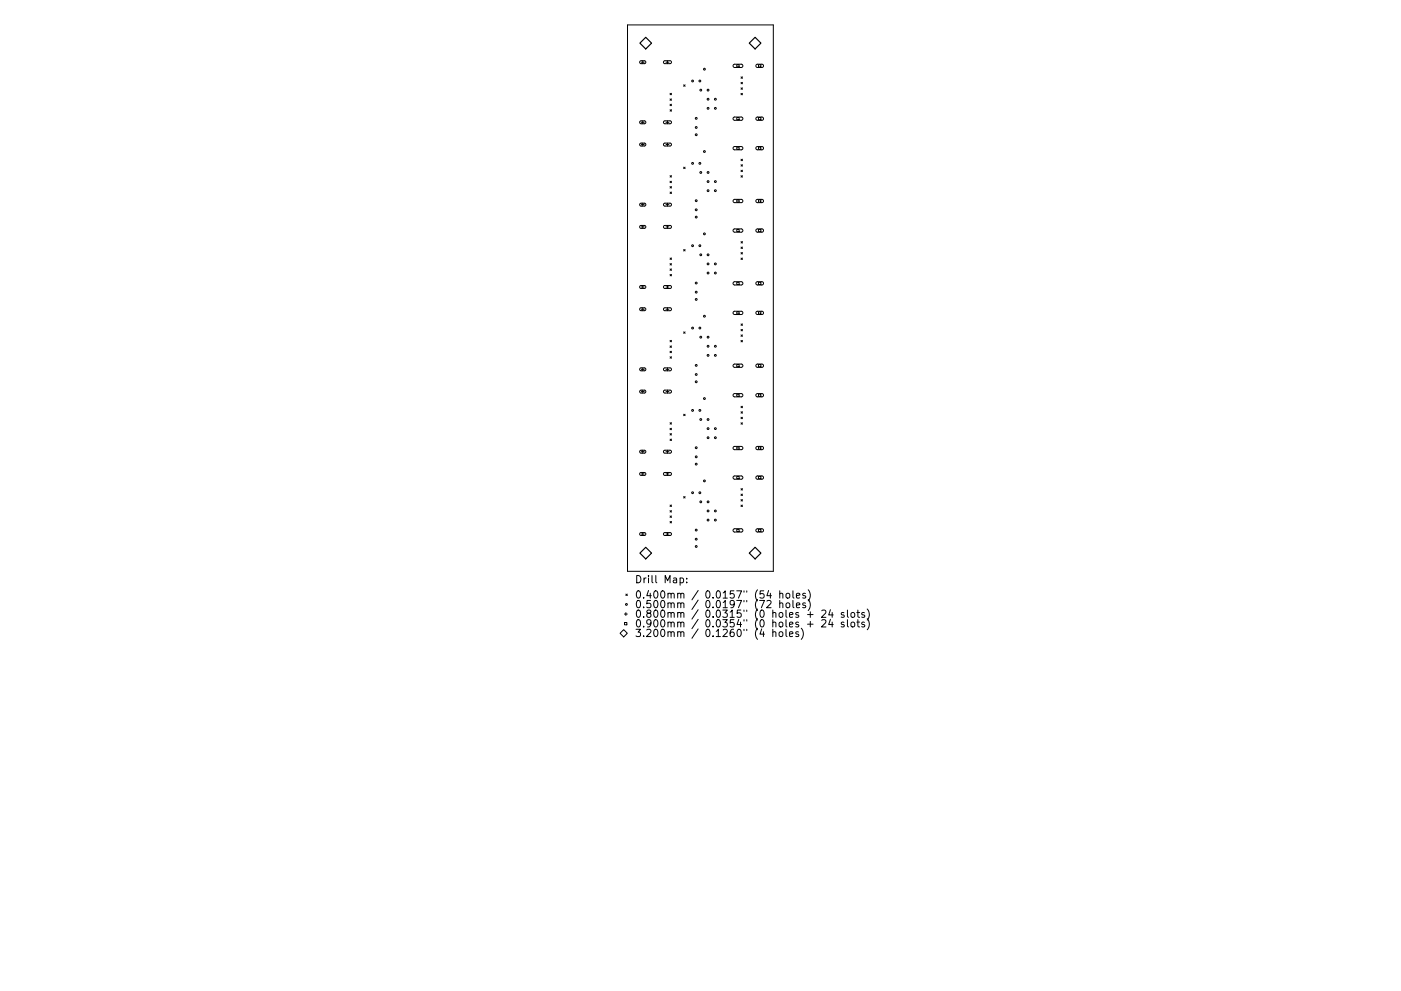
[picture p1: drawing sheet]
<svg xmlns="http://www.w3.org/2000/svg" width="297mm" height="210mm" viewBox="0 0 297 210" stroke-linecap="round" stroke-linejoin="round" font-family="sans-serif">
<defs><g id="words">
<g font-size="2.2">
<text x="134.6" y="123.7">Drill Map:</text>
<text x="134.6" y="127">0.400mm / 0.0157&quot; (54 holes)</text>
<text x="134.6" y="129">0.500mm / 0.0197&quot; (72 holes)</text>
<text x="134.6" y="131.1">0.800mm / 0.0315&quot; (0 holes + 24 slots)</text>
<text x="134.6" y="133.1">0.900mm / 0.0354&quot; (0 holes + 24 slots)</text>
<text x="134.6" y="135.1">3.200mm / 0.1260&quot; (4 holes)</text>
</g>
</g></defs>
<g fill="none" stroke="#000" stroke-width=".21">
<path d="M133 5.3h31v115.9h-31zM135.7 13l1-.1 .2 .4-.2 .2h-.9l-.2-.2zM136 13.2h.6M136.3 12.9v.6M140.8 13l1.3-.1 .3 .4-.3 .2h-1.2l-.2-.2zM141.2 13.2h.6M141.5 12.9v.6M142.1 19.8l.3 .3M142.4 19.8l-.3 .3M144.9 18l.4 .3M145.3 18l-.4 .3M155.5 13.7l1.7-.1 .3 .4-.3 .3h-1.5l-.3-.2z"/>
<path d="M156.2 13.7h.5v.5h-.5zM157.1 19.8l.3 .3M157.1 18.6l.3 .3M157.1 17.5l.3 .3M157.1 16.3l.3 .3M157.4 19.8l-.3 .3M157.4 18.6l-.3 .3M157.4 17.5l-.3 .3M157.4 16.3l-.3 .3M160.4 13.7l1.2-.1 .3 .4-.3 .3h-1.1l-.2-.2zM160.8 13.7h.5v.5h-.5zM135.7 25.7h1l.2 .3-.2 .3-.9-.1-.2-.2z"/>
<path d="M135.7 30.4h1l.2 .3-.2 .3h-.9l-.2-.3zM136 25.9h.6M136 30.7h.6M136.3 25.6v.7M136.3 30.4v.6M140.8 25.7l1.3-.1 .3 .4-.3 .3h-1.2l-.2-.3zM140.8 30.4h1.3l.3 .3-.3 .3h-1.2l-.2-.3zM141.2 25.9h.6M141.2 30.7h.6M141.5 25.6v.7M141.5 30.4v.6M142.1 21l.3 .3"/>
<path d="M142.1 38.5l.3 .3M142.1 22.1l.3 .3M142.1 39.6l.3 .3M142.1 37.3l.3 .3M142.1 23.3l.3 .3M142.4 21l-.3 .3M142.4 38.5l-.3 .3M142.4 22.1l-.3 .3M142.4 39.6l-.3 .3M142.4 37.3l-.3 .3M142.4 23.3l-.3 .3M144.9 35.5l.4 .3"/>
<path d="M145.3 35.5l-.4 .3M155.5 24.9l1.7-.1 .3 .4-.3 .3h-1.5l-.3-.2zM155.5 31.2l1.7-.1 .3 .4-.3 .3h-1.5l-.3-.3zM156.2 24.9h.5v.5h-.5zM156.2 31.2h.5v.5h-.5zM157.1 37.3l.3 .3M157.1 36.1l.3 .3M157.1 34.9l.3 .4M157.1 33.8l.3 .3M157.4 37.3l-.3 .3M157.4 36.1l-.3 .3M157.4 34.9l-.3 .4"/>
<path d="M157.4 33.8l-.3 .3M160.4 24.9l1.2-.1 .3 .4-.3 .3h-1.1l-.2-.2zM160.4 31.2l1.2-.1 .3 .4-.3 .3h-1.1l-.2-.3zM160.8 24.9h.5v.5h-.5zM160.8 31.2h.5v.5h-.5zM135.7 43.2l1-.1 .2 .4-.2 .2h-.9l-.2-.2zM135.7 47.9l1-.1 .2 .4-.2 .2h-.9l-.2-.2zM136 43.4h.6M136 48.1h.6M136.3 43.1v.6M136.3 47.8v.6M140.8 43.2l1.3-.1 .3 .4-.3 .2h-1.2l-.2-.2z"/>
<path d="M140.8 47.9l1.3-.1 .3 .4-.3 .2h-1.2l-.2-.2zM141.2 43.4h.6M141.2 48.1h.6M141.5 43.1v.6M141.5 47.8v.6M142.1 55.9l.3 .3M142.1 57.1l.3 .3M142.1 54.7l.3 .3M142.1 40.8l.3 .3M142.1 58.2l.3 .3M142.4 55.9l-.3 .3M142.4 57.1l-.3 .3"/>
<path d="M142.4 54.7l-.3 .3M142.4 40.8l-.3 .3M142.4 58.2l-.3 .3M144.9 52.9l.4 .4M145.3 52.9l-.4 .4M155.5 42.4l1.7-.1 .3 .4-.3 .3h-1.5l-.3-.3zM155.5 48.7l1.7-.1 .3 .4-.3 .3h-1.5l-.3-.3zM155.5 59.9l1.7-.1 .3 .4-.3 .3h-1.5l-.3-.3zM156.2 42.4h.5v.5h-.5zM156.2 48.7h.5v.5h-.5zM156.2 59.9h.5v.5h-.5zM157.1 54.8l.3 .3"/>
<path d="M157.1 53.6l.3 .3M157.1 52.4l.3 .3M157.1 51.3l.3 .3M157.4 54.8l-.3 .3M157.4 53.6l-.3 .3M157.4 52.4l-.3 .3M157.4 51.3l-.3 .3M160.4 42.4l1.2-.1 .3 .4-.3 .3h-1.1l-.2-.3zM160.4 48.7l1.2-.1 .3 .4-.3 .3h-1.1l-.2-.3zM160.4 59.9l1.2-.1 .3 .4-.3 .3h-1.1l-.2-.3zM160.8 42.4h.5v.5h-.5zM160.8 48.7h.5v.5h-.5z"/>
<path d="M160.8 59.9h.5v.5h-.5zM135.7 60.7l1-.1 .2 .4-.2 .2h-.9l-.2-.2zM135.7 65.4l1-.1 .2 .4-.2 .2h-.9l-.2-.2zM135.7 78.1h1l.2 .3-.2 .3h-.9l-.2-.3zM136 60.9h.6M136 65.6h.6M136 78.4h.6M136.3 60.6v.6M136.3 65.3v.6M136.3 78.1v.6M140.8 60.7l1.3-.1 .3 .3-.3 .3h-1.2l-.2-.2zM140.8 65.4l1.3-.1 .3 .4-.3 .2h-1.2l-.2-.2z"/>
<path d="M140.8 78.1h1.3l.3 .3-.3 .3h-1.2l-.2-.3zM141.2 60.9h.6M141.2 65.6h.6M141.2 78.4h.6M141.5 60.6v.6M141.5 65.3v.6M141.5 78.1v.6M142.1 73.4l.3 .3M142.1 74.5l.3 .3M142.1 72.2l.3 .3M142.1 75.7l.3 .3M142.4 73.4l-.3 .3"/>
<path d="M142.4 74.5l-.3 .3M142.4 72.2l-.3 .3M142.4 75.7l-.3 .3M144.9 70.4l.4 .3M145.3 70.4l-.4 .3M155.5 66.1l1.7-.1 .3 .4-.3 .3h-1.5l-.3-.2zM155.5 77.3l1.7-.1 .3 .4-.3 .3h-1.5l-.3-.2zM156.2 66.1h.5v.5h-.5zM156.2 77.3h.5v.5h-.5zM157.1 72.2l.3 .3M157.1 71.1l.3 .3M157.1 69.9l.3 .3"/>
<path d="M157.1 68.7l.3 .3M157.4 72.2l-.3 .3M157.4 71.1l-.3 .3M157.4 69.9l-.3 .3M157.4 68.7l-.3 .3M160.4 66.1l1.2-.1 .3 .4-.3 .3h-1.1l-.2-.2zM160.4 77.3l1.2-.1 .3 .4-.3 .3h-1.1l-.2-.2zM160.8 66.1h.5v.5h-.5zM160.8 77.3h.5v.5h-.5zM135.7 82.9l1-.1 .2 .4-.2 .2h-.9l-.2-.2zM135.7 95.6l1-.1 .2 .4-.2 .2h-.9l-.2-.2zM136 83.1h.6"/>
<path d="M136 95.8h.6M136.3 82.8v.6M136.3 95.5v.6M140.8 82.9l1.3-.1 .3 .3-.3 .3h-1.2l-.2-.2zM140.8 95.6l1.3-.1 .3 .4-.3 .2h-1.2l-.2-.2zM141.2 83.1h.6M141.2 95.8h.6M141.5 82.8v.6M141.5 95.5v.6M142.1 90.9l.3 .3M142.1 92l.3 .3M142.1 89.7l.3 .3"/>
<path d="M142.1 93.2l.3 .3M142.4 90.9l-.3 .3M142.4 92l-.3 .3M142.4 89.7l-.3 .3M142.4 93.2l-.3 .3M144.9 87.9l.4 .3M145.3 87.9l-.4 .3M155.5 83.6l1.7-.1 .3 .4-.3 .3h-1.5l-.3-.3zM155.5 94.8l1.7-.1 .3 .4-.3 .3h-1.5l-.3-.2zM156.2 83.6h.5v.5h-.5zM156.2 94.8h.5v.5h-.5zM157.1 89.7l.3 .3"/>
<path d="M157.1 88.5l.3 .3M157.1 87.4l.3 .3M157.1 86.2l.3 .3M157.4 89.7l-.3 .3M157.4 88.5l-.3 .3M157.4 87.4l-.3 .3M157.4 86.2l-.3 .3M160.4 83.6l1.2-.1 .3 .4-.3 .3h-1.1l-.2-.3zM160.4 94.8l1.2-.1 .3 .4-.3 .3h-1.1l-.2-.2zM160.8 83.6h.5v.5h-.5zM160.8 94.8h.5v.5h-.5zM135.7 100.3h1l.2 .3-.2 .3h-.9l-.2-.3z"/>
<path d="M135.7 113.1l1-.1 .2 .4-.2 .2h-.9l-.2-.2zM136 100.6h.6M136 113.3h.6M136.3 100.2v.7M136.3 113v.6M140.8 100.3l1.3-.1 .3 .4-.3 .3h-1.2l-.2-.3zM140.8 113.1l1.3-.1 .3 .4-.3 .2h-1.2l-.2-.2zM141.2 100.6h.6M141.2 113.3h.6M141.5 100.2v.7M141.5 113v.6M142.1 108.3l.3 .3"/>
<path d="M142.1 109.5l.3 .3M142.1 107.2l.3 .3M142.1 110.6l.3 .3M142.4 108.3l-.3 .3M142.4 109.5l-.3 .3M142.4 107.2l-.3 .3M142.4 110.6l-.3 .3M144.9 105.4l.4 .3M145.3 105.4l-.4 .3M155.5 101.1l1.7-.1 .3 .4-.3 .3h-1.5l-.3-.3zM155.5 112.3l1.7-.1 .3 .4-.3 .3h-1.5l-.3-.3zM156.2 101.1h.5v.5h-.5z"/>
<path d="M156.2 112.3h.5v.5h-.5zM157.1 107.2l.3 .3M157.1 106l.3 .3M157.1 104.8l.3 .3M157.1 103.7l.3 .3M157.4 107.2l-.3 .3M157.4 106l-.3 .3M157.4 104.8l-.3 .3M157.4 103.7l-.3 .3M160.4 101.1l1.2-.1 .3 .4-.3 .3h-1.1l-.2-.3zM160.4 112.3l1.2-.1 .3 .4-.3 .3h-1.1l-.2-.3zM160.8 101.1h.5v.5h-.5z"/>
<path d="M160.8 112.3h.5v.5h-.5zM131.5 134.4l.7-.8 .8 .8-.8 .7zM132.4 130.3h.6M132.4 132.1h.5v.5h-.5zM132.7 126l.3 .4M132.7 130v.6M133 126l-.3 .4M144.2 122.7l.4-.1 .3 .3-.1 .7h-.6M145.6 123.5v.2M145.6 122.7v.1M162.6 127.5l.6-.1 .3 .4-1 1.1h1M163 125.3l-.4 1.1h1"/>
<path d="M163.8 134.2l.3-.2 .3 .1 .1 1M163.8 133.5v1.6M165.3 126l.2-.1h.4l.1 1M165.3 128.1l.2-.2 .4 .1 .1 .9M165.3 134.1l.4-.1 .3 .3v.5l-.3 .3-.4-.1-.1-.2zM165.3 125.4v1.5M165.3 127.4v1.5M166.6 133.5v1.3l.3 .3M166.7 126l.2-.1 .5 .1 .1 .6-.2 .2-.4 .1-.2-.1zM166.7 128.1l.2-.2 .5 .2 .1 .5-.2 .3h-.4l-.2-.1zM167.4 134.5l.7-.1-.1-.3-.4-.1-.2 .2 .1 .8h.5M168.1 125.4v1.3l.2 .2"/>
<path d="M168.1 127.4v1.3l.2 .2M168.9 126.4l.7-.2-.1-.3h-.4l-.2 .2v.7h.6M168.9 128.4l.7-.1-.1-.3-.4-.1-.2 .2v.8h.6M169.3 134.1l-.4-.1-.2 .2 .1 .3 .5 .1v.4h-.6M169.9 133.3a1.77 1.77 0 0 1 0 2.3M170.8 125.9h-.4l-.2 .2 .1 .2 .5 .2v.3h-.6M170.8 128l-.4-.1-.2 .2 .1 .2 .5 .2v.4h-.6M171.2 130.4h1.2M171.2 132.4h1.2M171.4 125.1a1.77 1.77 0 0 1 0 2.4M171.4 127.2a1.77 1.77 0 0 1 0 2.3M174.2 129.6l.6-.2 .3 .5-.9 1.1h.9"/>
<path d="M174.2 131.6l.6-.1 .3 .4-.9 1.1h.9M176.1 129.4l-.4 1.1h1M176.1 131.4l-.4 1.1h1M176.4 129.9v1.1M176.4 132v1M178.9 130l-.3-.1-.3 .3 .1 .2 .5 .1v.4h-.6M178.9 132.1l-.3-.1-.3 .2 .1 .2 .5 .2v.3h-.6M179.7 129.4v1.4l.2 .2M179.7 131.5v1.3l.2 .2M180.5 130.1l.2-.2 .4 .2 .1 .6-.1 .2-.4 .1-.2-.2zM180.5 132.1l.2-.1 .4 .1 .1 .6-.1 .2-.4 .1-.2-.1zM181.7 129.9h.6"/>
<path d="M181.7 132h.6M181.9 129.4v1.4l.4 .2M181.9 131.5v1.3l.4 .2M183.3 130l-.4-.1-.2 .3 .1 .2 .5 .1v.4h-.6M183.3 132.1l-.4-.1-.2 .2 .1 .2 .5 .2v.3h-.6M183.9 129.2a1.77 1.77 0 0 1 0 2.4M183.9 131.3a1.77 1.77 0 0 1 0 2.3"/>
<circle cx="146.8" cy="17.2" r=".19"/>
<circle cx="148.4" cy="17.2" r=".19"/>
<circle cx="148.6" cy="19.1" r=".19"/>
<circle cx="149.4" cy="14.7" r=".19"/>
<circle cx="150.1" cy="19.1" r=".19"/>
<circle cx="146.8" cy="34.7" r=".19"/>
<circle cx="147.6" cy="27" r=".19"/>
<circle cx="147.6" cy="25.1" r=".19"/>
<circle cx="147.6" cy="28.6" r=".19"/>
<circle cx="148.4" cy="34.7" r=".19"/>
<circle cx="148.6" cy="36.6" r=".19"/>
<circle cx="149.4" cy="32.1" r=".19"/>
<circle cx="150.1" cy="21.1" r=".19"/>
<circle cx="150.1" cy="38.5" r=".19"/>
<circle cx="150.1" cy="23" r=".19"/>
<circle cx="150.1" cy="36.6" r=".19"/>
<circle cx="151.7" cy="21.1" r=".19"/>
<circle cx="151.7" cy="38.5" r=".19"/>
<circle cx="151.7" cy="23" r=".19"/>
<circle cx="146.8" cy="52.1" r=".19"/>
<circle cx="147.6" cy="44.5" r=".19"/>
<circle cx="147.6" cy="46.1" r=".19"/>
<circle cx="147.6" cy="42.6" r=".19"/>
<circle cx="148.4" cy="52.1" r=".19"/>
<circle cx="148.6" cy="54.1" r=".19"/>
<circle cx="149.4" cy="49.6" r=".19"/>
<circle cx="150.1" cy="54.1" r=".19"/>
<circle cx="150.1" cy="40.5" r=".19"/>
<circle cx="150.1" cy="57.9" r=".19"/>
<circle cx="150.1" cy="56" r=".19"/>
<circle cx="151.7" cy="40.5" r=".19"/>
<circle cx="151.7" cy="57.9" r=".19"/>
<circle cx="151.7" cy="56" r=".19"/>
<circle cx="146.8" cy="69.6" r=".19"/>
<circle cx="147.6" cy="63.5" r=".19"/>
<circle cx="147.6" cy="79.5" r=".19"/>
<circle cx="147.6" cy="60.1" r=".19"/>
<circle cx="147.6" cy="77.5" r=".19"/>
<circle cx="147.6" cy="62" r=".19"/>
<circle cx="148.4" cy="69.6" r=".19"/>
<circle cx="148.6" cy="71.5" r=".19"/>
<circle cx="149.4" cy="67.1" r=".19"/>
<circle cx="150.1" cy="73.5" r=".19"/>
<circle cx="150.1" cy="75.4" r=".19"/>
<circle cx="150.1" cy="71.5" r=".19"/>
<circle cx="151.7" cy="73.5" r=".19"/>
<circle cx="151.7" cy="75.4" r=".19"/>
<circle cx="146.8" cy="87.1" r=".19"/>
<circle cx="147.6" cy="98.5" r=".19"/>
<circle cx="147.6" cy="96.9" r=".19"/>
<circle cx="147.6" cy="95" r=".19"/>
<circle cx="147.6" cy="81" r=".19"/>
<circle cx="148.4" cy="87.1" r=".19"/>
<circle cx="148.6" cy="89" r=".19"/>
<circle cx="149.4" cy="84.6" r=".19"/>
<circle cx="150.1" cy="92.9" r=".19"/>
<circle cx="150.1" cy="90.9" r=".19"/>
<circle cx="150.1" cy="89" r=".19"/>
<circle cx="151.7" cy="92.9" r=".19"/>
<circle cx="151.7" cy="90.9" r=".19"/>
<circle cx="146.8" cy="104.5" r=".19"/>
<circle cx="147.6" cy="112.5" r=".19"/>
<circle cx="147.6" cy="115.9" r=".19"/>
<circle cx="147.6" cy="114.4" r=".19"/>
<circle cx="148.4" cy="104.5" r=".19"/>
<circle cx="148.6" cy="106.5" r=".19"/>
<circle cx="149.4" cy="102" r=".19"/>
<circle cx="150.1" cy="106.5" r=".19"/>
<circle cx="150.1" cy="108.4" r=".19"/>
<circle cx="150.1" cy="110.3" r=".19"/>
<circle cx="151.7" cy="108.4" r=".19"/>
<circle cx="151.7" cy="110.3" r=".19"/>
<circle cx="132.8" cy="128.2" r=".19"/>
</g>
<path d="M136.9 7.9l1.2 1.3-1.2 1.2-1.2-1.2zM158.9 9.2l1.2-1.3 1.2 1.3-1.2 1.2zM135.7 117.3l1.2-1.2 1.2 1.2-1.2 1.3zM158.9 117.3l1.2-1.2 1.2 1.2-1.2 1.3z" fill="none" stroke="#000" stroke-width=".25"/>
<use href="#words"/>
</svg>
